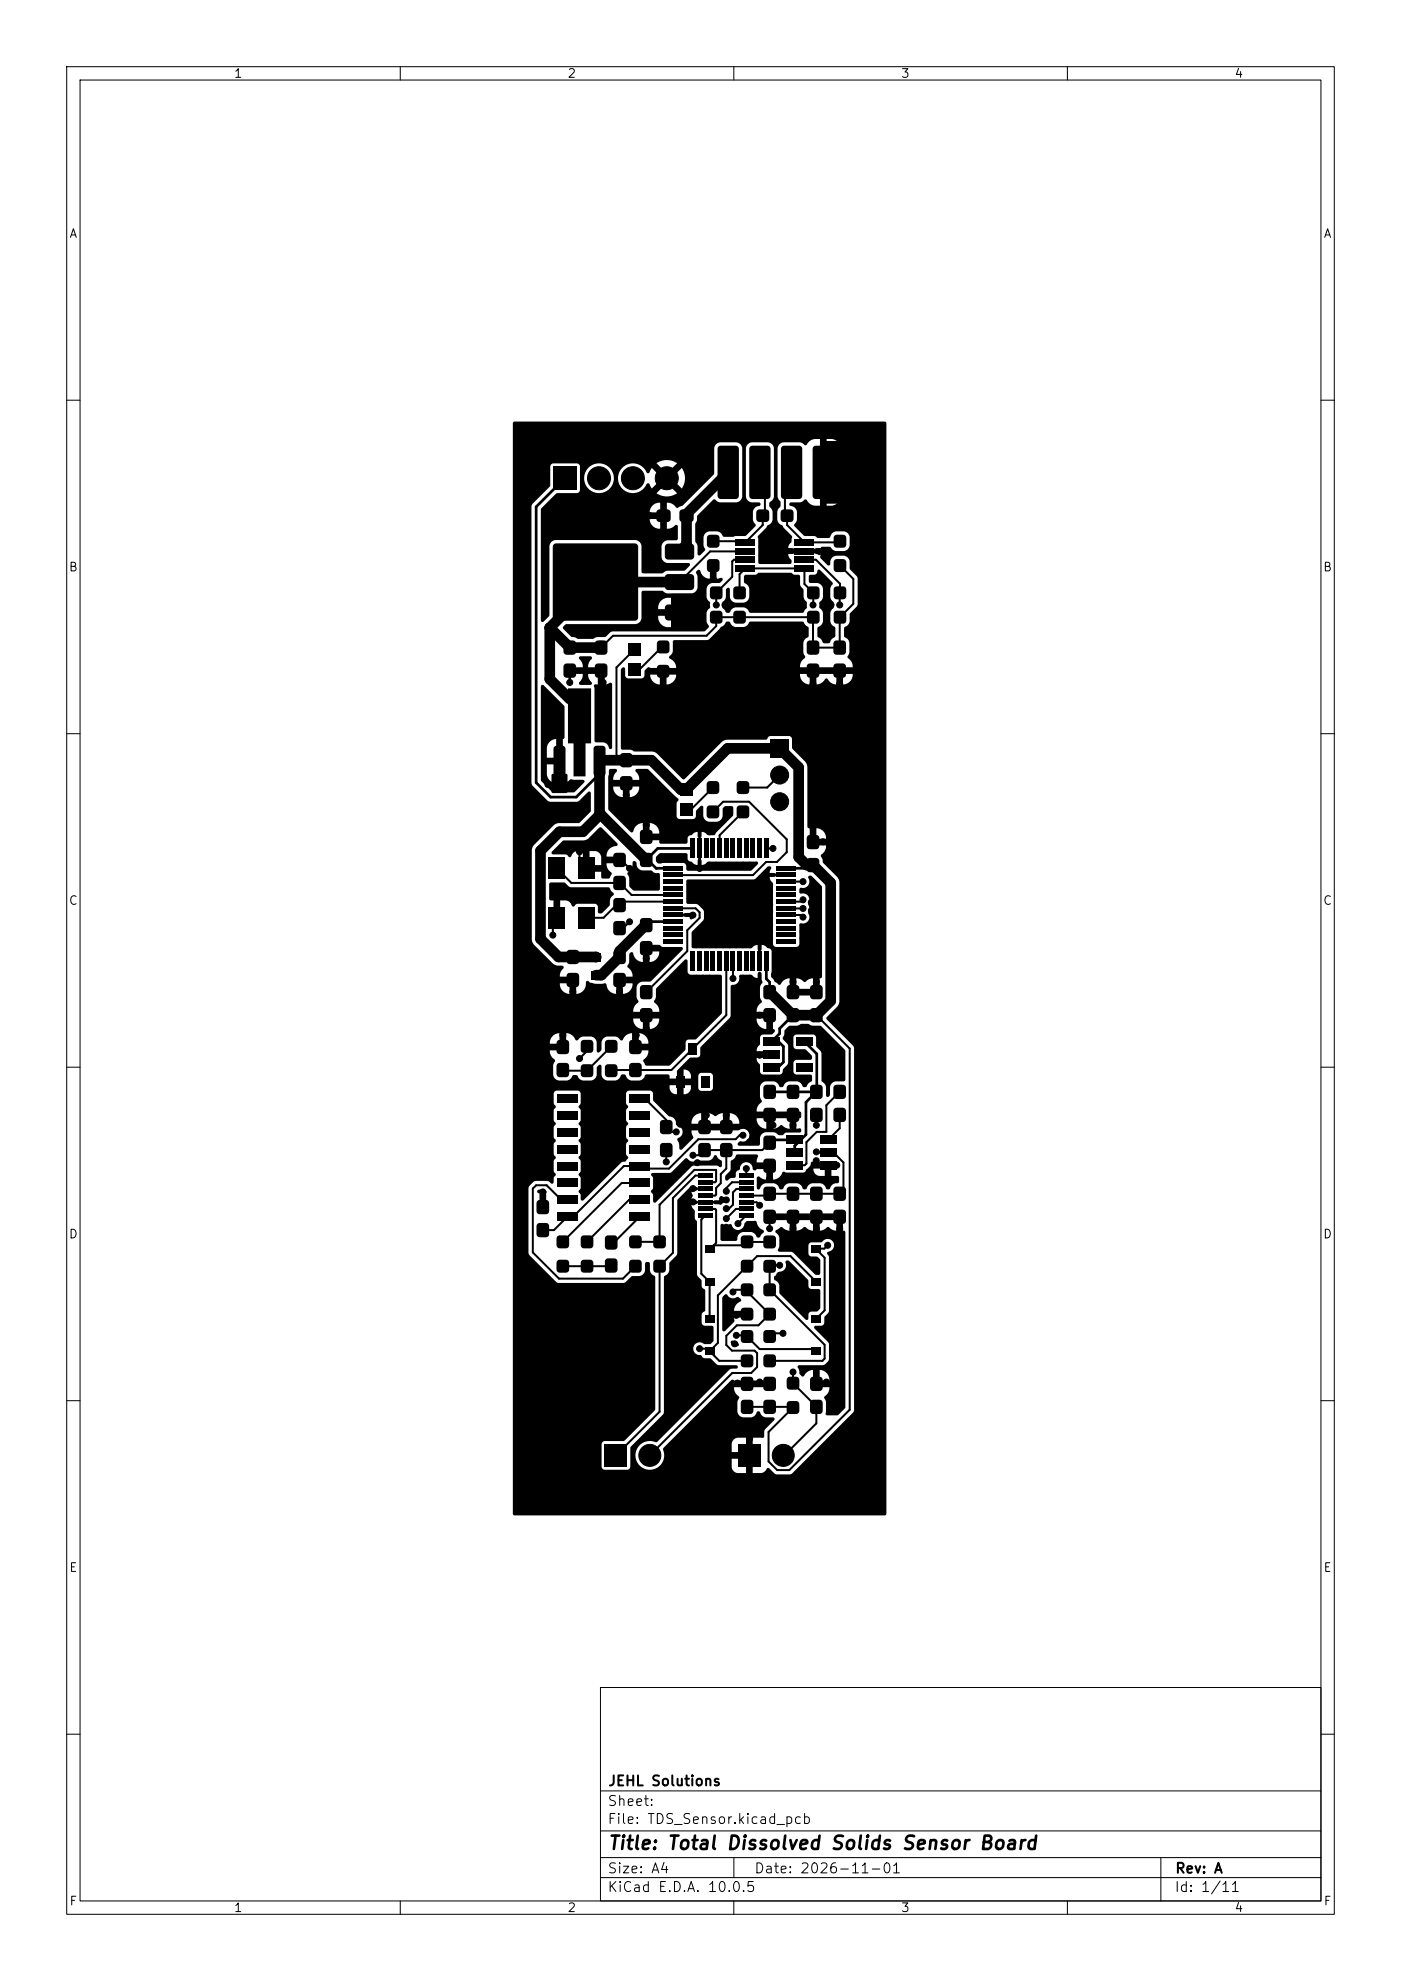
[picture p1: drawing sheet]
<svg xmlns="http://www.w3.org/2000/svg" width="210mm" height="297mm" viewBox="0 0 210 297" stroke-linecap="round" stroke-linejoin="round" font-family="sans-serif">
<defs><g id="words">
<text font-size="2" x="91" y="277.8">Title: Total Dissolved Solids Sensor Board</text>
<g font-size="1.5">
<text x="91.1" y="268.1">JEHL Solutions</text>
<text x="91" y="273.8">File: TDS_Sensor.kicad_pcb</text>
<text x="91" y="271.1">Sheet:</text>
<text x="91" y="281.2">Size: A4</text>
<text x="113" y="281.2">Date: 2026-11-01</text>
<text x="176.1" y="281.2">Rev: A</text>
<text x="91" y="284">KiCad E.D.A. 10.0.5</text>
<text x="176" y="284">Id: 1/11</text>
</g>
<g font-size="1.3">
<text x="35" y="12">1</text>
<text x="85" y="12">2</text>
<text x="135" y="12">3</text>
<text x="185" y="12">4</text>
<text x="10.3" y="36">A</text>
<text x="198.3" y="36">A</text>
<text x="10.2" y="86">B</text>
<text x="198.2" y="86">B</text>
<text x="10.2" y="136">C</text>
<text x="198.2" y="136">C</text>
<text x="10.2" y="186">D</text>
<text x="198.2" y="186">D</text>
<text x="10.3" y="236">E</text>
<text x="198.3" y="236">E</text>
<text x="10.3" y="286">F</text>
<text x="35" y="287">1</text>
<text x="85" y="287">2</text>
<text x="135" y="287">3</text>
<text x="185" y="287">4</text>
<text x="198.3" y="286">F</text>
</g>
</g></defs>
<g fill="none" stroke="#000" stroke-width=".15">
<path d="M10 10h190v277h-190zM12 12h186v273h-186zM60 10v2M110 10v2M160 10v2M10 60h2M198 60h2M10 110h2M198 110h2M10 160h2M198 160h2M10 210h2"/>
<path d="M198 210h2M90 253h108v32h-108zM10 260h2M90 278.5h108M90 274.5h108M90 268.5h108M110 278.5v3M174 278.5v6.5M198 260h2M60 285v2M90 281.5h108M110 285v2"/>
<path d="M160 285v2"/>
</g>
<g fill="#000" stroke="#000" stroke-width=".15">
<path d="M100.7 89.1h4.5v5.4h-4.5z"/>
<circle cx="87.9" cy="78.7" r=".45"/>
<circle cx="87.9" cy="65.2" r=".45"/>
<circle cx="89.8" cy="71.7" r="1.73"/>
<circle cx="94.9" cy="71.7" r="1.73"/>
<circle cx="97.4" cy="77.3" r=".45"/>
<circle cx="99.9" cy="71.7" r="1.73"/>
<circle cx="126.7" cy="74.5" r=".45"/>
<circle cx="126.7" cy="67.5" r=".45"/>
<circle cx="126.7" cy="72.2" r=".45"/>
<circle cx="126.7" cy="69.8" r=".45"/>
<circle cx="101.4" cy="93.8" r=".45"/>
<circle cx="101.4" cy="89.8" r=".45"/>
<circle cx="102.9" cy="93.8" r=".45"/>
<circle cx="102.9" cy="89.8" r=".45"/>
<circle cx="104.4" cy="93.8" r=".45"/>
<circle cx="104.4" cy="89.8" r=".45"/>
<circle cx="106.9" cy="86.8" r=".45"/>
<circle cx="107.4" cy="90.7" r=".45"/>
<circle cx="108.7" cy="90.7" r=".45"/>
<circle cx="120.4" cy="90.7" r=".45"/>
<circle cx="121.9" cy="90.7" r=".45"/>
<circle cx="122.9" cy="82.7" r=".45"/>
<circle cx="124.6" cy="90.7" r=".45"/>
<circle cx="125.9" cy="90.7" r=".45"/>
<circle cx="82.1" cy="117.6" r=".45"/>
<circle cx="83.9" cy="117.5" r=".45"/>
<circle cx="85.4" cy="118.2" r=".45"/>
<circle cx="85.4" cy="102.3" r=".45"/>
<circle cx="90.4" cy="102.3" r=".45"/>
<circle cx="93.9" cy="119.2" r=".45"/>
<circle cx="108.4" cy="106.2" r=".45"/>
<circle cx="116.9" cy="116.2" r="1.35"/>
<circle cx="121.9" cy="102.5" r=".45"/>
<circle cx="124.9" cy="115.2" r=".45"/>
<circle cx="125.9" cy="102.5" r=".45"/>
<circle cx="86.9" cy="127.7" r=".45"/>
<circle cx="94.4" cy="138.2" r=".45"/>
<circle cx="94.4" cy="130.2" r=".45"/>
<circle cx="96.9" cy="123.7" r=".45"/>
<circle cx="103.9" cy="137.2" r=".45"/>
<circle cx="104.9" cy="130.2" r=".45"/>
<circle cx="108.9" cy="135.7" r=".45"/>
<circle cx="114.9" cy="131.2" r=".45"/>
<circle cx="115.9" cy="127.2" r=".45"/>
<circle cx="116.9" cy="120.2" r="1.35"/>
<circle cx="120.4" cy="137.5" r=".45"/>
<circle cx="120.4" cy="134.9" r=".45"/>
<circle cx="120.4" cy="132.2" r=".45"/>
<circle cx="120.4" cy="136.2" r=".45"/>
<circle cx="121.6" cy="135.3" r=".45"/>
<circle cx="121.6" cy="136.5" r=".45"/>
<circle cx="123.4" cy="126.2" r=".45"/>
<circle cx="82.9" cy="140.2" r=".45"/>
<circle cx="84.4" cy="155.2" r=".45"/>
<circle cx="85.9" cy="148.7" r=".45"/>
<circle cx="86.9" cy="158.7" r=".45"/>
<circle cx="92.9" cy="148.7" r=".45"/>
<circle cx="95.4" cy="155.2" r=".45"/>
<circle cx="96.9" cy="154.2" r=".45"/>
<circle cx="96.9" cy="143.7" r=".45"/>
<circle cx="103.9" cy="150.2" r=".45"/>
<circle cx="109.9" cy="146.7" r=".45"/>
<circle cx="113.9" cy="158.2" r=".45"/>
<circle cx="113.9" cy="152.2" r=".45"/>
<circle cx="113.9" cy="141.2" r=".45"/>
<circle cx="118.9" cy="147.2" r=".45"/>
<circle cx="122.4" cy="147.2" r=".45"/>
<circle cx="81.4" cy="178.7" r=".45"/>
<circle cx="88.9" cy="169.2" r=".45"/>
<circle cx="99.9" cy="174.2" r=".45"/>
<circle cx="101.4" cy="169.7" r=".45"/>
<circle cx="101.9" cy="165.2" r=".45"/>
<circle cx="102" cy="168.5" r=".45"/>
<circle cx="103.9" cy="178.2" r=".45"/>
<circle cx="103.9" cy="173.2" r=".45"/>
<circle cx="104.5" cy="174.3" r=".45"/>
<circle cx="105.9" cy="167.2" r=".45"/>
<circle cx="108.9" cy="178.6" r=".45"/>
<circle cx="108.9" cy="167.2" r=".45"/>
<circle cx="108.9" cy="179.9" r=".45"/>
<circle cx="111.4" cy="170.2" r=".45"/>
<circle cx="111.9" cy="175.2" r=".45"/>
<circle cx="112.4" cy="171.2" r=".45"/>
<circle cx="115.4" cy="176.7" r=".45"/>
<circle cx="115.9" cy="168.7" r=".45"/>
<circle cx="118.9" cy="168.7" r=".45"/>
<circle cx="122.3" cy="174" r=".45"/>
<circle cx="122.4" cy="172.7" r=".45"/>
<circle cx="122.4" cy="168.7" r=".45"/>
<circle cx="125.4" cy="174.7" r=".45"/>
<circle cx="103.9" cy="180.2" r=".45"/>
<circle cx="108.9" cy="182.7" r=".45"/>
<circle cx="108.9" cy="184" r=".45"/>
<circle cx="108.9" cy="181.2" r=".45"/>
<circle cx="109.9" cy="193.7" r=".45"/>
<circle cx="110.4" cy="197.2" r=".45"/>
<circle cx="110.6" cy="183.5" r=".45"/>
<circle cx="113.9" cy="180.7" r=".45"/>
<circle cx="115.4" cy="184.2" r=".45"/>
<circle cx="116.9" cy="191.2" r=".45"/>
<circle cx="116.9" cy="189.7" r=".45"/>
<circle cx="117.4" cy="199.9" r=".45"/>
<circle cx="118.9" cy="184.2" r=".45"/>
<circle cx="122.4" cy="184.2" r=".45"/>
<circle cx="124.1" cy="186.7" r=".45"/>
<circle cx="125.9" cy="184.2" r=".45"/>
<circle cx="125.9" cy="196.2" r=".45"/>
<circle cx="88.9" cy="201.7" r=".45"/>
<circle cx="97.4" cy="218.2" r="1.65"/>
<circle cx="104.9" cy="202.2" r=".45"/>
<circle cx="110.1" cy="201.5" r=".45"/>
<circle cx="110.4" cy="200.2" r=".45"/>
<circle cx="110.5" cy="207.4" r=".45"/>
<circle cx="112.4" cy="215.7" r=".45"/>
<circle cx="113.9" cy="207.2" r=".45"/>
<circle cx="117.4" cy="218.2" r="1.65"/>
<circle cx="118.9" cy="205.7" r=".45"/>
<circle cx="123.9" cy="207.2" r=".45"/>
<circle cx="91.9" cy="223.7" r=".45"/>
<circle cx="115.9" cy="224.2" r=".45"/>
</g>
<path d="M123.7 66.3h4v9h-4zM82.9 116.2h2v2.5h-2z" fill="#000" stroke="#000" stroke-width=".4"/>
<g fill="#000">
<path d="M83 70h3.4v3.4h-3.4zM98.5 76.5l.4-.1h1.2a.48 .48 0 0 1 .4 .4v1a.48 .48 0 0 1-.4 .5h-1.2a.48 .48 0 0 1-.5-.5v-1zM102 76.5l.3-.1h1.2a.48 .48 0 0 1 .5 .4v1a.48 .48 0 0 1-.5 .5h-1.2a.48 .48 0 0 1-.5-.5v-1zM107.7 67l.3-.2h2.3a.48 .48 0 0 1 .5 .5v7a.48 .48 0 0 1-.5 .5h-2.3a.48 .48 0 0 1-.4-.5v-7zM112.4 67l.4-.2h2.2a.48 .48 0 0 1 .5 .5v7a.48 .48 0 0 1-.5 .5h-2.2a.48 .48 0 0 1-.5-.5v-7zM113.5 76.5l.3-.1h1a.48 .48 0 0 1 .5 .4v1a.48 .48 0 0 1-.5 .5h-1a.48 .48 0 0 1-.4-.5v-1zM117.2 67l.3-.2h2.3a.48 .48 0 0 1 .5 .5v7a.48 .48 0 0 1-.5 .5h-2.3a.48 .48 0 0 1-.4-.5v-7zM117.1 76.5l.4-.1h1a.48 .48 0 0 1 .5 .4v1a.48 .48 0 0 1-.5 .5h-1a.48 .48 0 0 1-.5-.5v-1zM121.9 67l.4-.2h2.2a.48 .48 0 0 1 .5 .5v7a.48 .48 0 0 1-.5 .5h-2.2a.48 .48 0 0 1-.5-.5v-7zM76.9 63.3l.2-.1h55.5l.3 .2-.1 163.7-.2 .1h-55.6l-.1-.2v-48.9h2.3l.1 9.9 4.1 4.2 .3 .2h9.8l.3-.2 .9-.9h1.1a.96 .96 0 0 0 .9-.9v-1.1l.2-.1h.4l.1 .2v1l.1 .4 .7 .7v19.8l-4.6 4.7h-3a.48 .48 0 0 0-.4 .5v3.4l.1 .3 .3 .2h3.4a.48 .48 0 0 0 .5-.5v-3l4.9-4.8 .1-.4 .1-20.4a1.13 1.13 0 0 0 .7-.9l.1-1.1 1-1.1 .1-.3 .1-8 1.8-1.9h.9a.3 .3 0 0 1 .3 .3 .3 .3 0 0 1-.3 .3h-.7l.3 .6-.3 .8h.8a.29 .29 0 0 1 .2 .3 .29 .29 0 0 1-.3 .3h-.7l.2 .4a.79 .79 0 0 1 .3 .9l.1 .8 .3 .5v7.8l.1 .4 .6 .6v1l.5 .5v2.9l-.5 .5v1.4l.3 .4 1.2 .1 .3 .2-.1 2.1-.4 .4h-.9a1 1 0 0 0-1.6 .4 1 1 0 0 0 1.1 1.3l.4 .4 1 .1 1.1 .9 2.8 .1 .2 .1v.2l-.2 .2h-.7l-.3 .1-11 10.9a2.17 2.17 0 0 0-3.1 1.4 2.17 2.17 0 0 0 2 2.7 2.17 2.17 0 0 0 2.2-2.6l-.1-.5v-.1l10.2-10.2 5.5 .1 .3 .2-.1 .7-.2 .1h-5.1v.2a1.63 1.63 0 0 0 .8 1.2l-.3 .7v1.5a.96 .96 0 0 0 .9 .9h1.3a1.17 1.17 0 0 0 .8-.9h.2l.2 .1a.97 .97 0 0 0 .9 .8h1.1h.1l.1 .3-1.4 1.5-.1 .3v.7l-.2 .3h-1.6v1.6l-.3-.1-.7 .1v-1.6h-1.3a1 1 0 0 0-.8 .9v1.2h1.6l-.1 .4 .1 .6h-1.6v1.2l.1 .4a.98 .98 0 0 0 .8 .6h1.2v-1.7l.4 .1 .6-.1v1.7l1.4-.1 .5-.2 .2-.3a.27 .27 0 0 1 .1-.2 .27 .27 0 0 1 .3 0l.8 .8 .3 .2h2l.3-.2 9.2-9.1 .1-.4v-54.3l-.1-.3-4-4.1v-.2l1.6-1.6 .3-.7v-18l-.3-.7-2.1-2.1-.1-.5-.2-.5a.29 .29 0 0 1 .2-.4 1.46 1.46 0 0 0 .5-1.2l-1.8-.1-.1-.4-.4-.1-.1-.2v-.2h2.4a1.46 1.46 0 0 0-1.4-1.6v1.6h-1v-1.6l-.4-.3v-9l-.3-.7-1.9-1.9-.1-1.6-.3-.3-2.9-.1-.3 .2-.2 .3-.2 .1h-6.1l-.5 .3-5.7 5.7-.2-.1-4-4-.5-.1h-2.7l-.5-.3h-1.4l-.1-.2v-11.8l.2-.3a.25 .25 0 0 1 .3 0 .25 .25 0 0 1 .1 .2v1.1l.3 .3h2.2a.48 .48 0 0 0 .4-.5h.9v.2a1.46 1.46 0 0 0 1.4 1.2h1.1a1.46 1.46 0 0 0 1.4-1.4h18.5v.2a1.46 1.46 0 0 0 1.5 1.2h1a1.66 1.66 0 0 0 1.4-.9l.2 .1 .2 .3a1.43 1.43 0 0 0 1.2 .5h1a1.46 1.46 0 0 0 1.4-1.6h-1.4v1.6h-1v-1.6h-3v1.6h-1v-1.6h-1.5v.2h-18.5v-.1h-1.5v1.5h-1v-1.5l-2.3 .1v-.7l.6-.5 .3 .1h3.9a1.54 1.54 0 0 0-1.1-1.4v-.3l.4-.4 .1-.3v-1.4l.1-.3 5.3-.1 1.8-1.8a1.52 1.52 0 0 0 .8-.9h.6a1.14 1.14 0 0 0 .9 .8h1.1l.4-.1 .7-.7h7.8l.9 .9v1.2l-.1 .3a.93 .93 0 0 0-.7 .8v1.5l.3 .6-.1 .2a1.43 1.43 0 0 0-.7 1.3h7.9v-.4a1.69 1.69 0 0 0-.7-1l.2-.7v-1.5l-.3-.6-.5-.4 .1-1.3a1.14 1.14 0 0 0 .8-1v-1.1l1-1.1 .2-.3v-3.9l-.2-.3-1-1.1v-1.1a.96 .96 0 0 0-.9-.9h-1.3a1.15 1.15 0 0 0-.8 1.4l-.1 .1-.3-.1-1-1v-.6l-.9-.1h-3l-.9 .1 .1 .5 .4 .5-.1 .4-.2 .1-4.6-.1-.1-.2v-3.5l-.1-.3 1.5-1.8a.95 .95 0 0 0 .7-.8v-1.2h.7v1.2l.1 .4 .7 .5 .2 .3 1.2 1.2v.3a1.08 1.08 0 0 1-.4 1.1l-.1 .5 .9 .1h3l.9-.1 .3-.2h1l.9 .6h1.3a.96 .96 0 0 0 .9-.9l-.1-1.3a1.01 1.01 0 0 0-.8-.7h-1.3a1.12 1.12 0 0 0-.8 .9l-.2 .1h-1.6l-.5-.3-1.6-.1-1.5-1.5 .4-.8v-1.4a1.07 1.07 0 0 0-1-.8l-.1-.2 .2-.3h1.5l.5-.3a.27 .27 0 0 1 .4 0 1.7 1.7 0 0 0 2 .8h1.7a1.46 1.46 0 0 0 1.4-1.4v-3.1h-2.1v4.5h-1v-5.5h3.1v-3.1a1.61 1.61 0 0 0-2.1-1.4v4.5h-1v-4.5h-.7a1.68 1.68 0 0 0-1.4 .9h-.2l-.6-.4h-2.7a.97 .97 0 0 0-.7 .9v7.2l.1 .4 .3 .4v.7l-.4 .5-.1 .3h-.7l-.1-.3-.4-.5v-.4l.2-.3a.96 .96 0 0 0 .5-.8v-7.3a.98 .98 0 0 0-.9-.8h-2.4a.97 .97 0 0 0-.9 .9v7.3a.98 .98 0 0 0 .9 .8l1.2 .1a.3 .3 0 0 1 .1 .3 .3 .3 0 0 1-.4 .2 .97 .97 0 0 0-.7 .8v1.3l.4 .8-1.5 1.5-1.5 .1-.4 .1h-1.5a1.13 1.13 0 0 0-.9-.8h-1.3a.97 .97 0 0 0-.7 .8v1.4l.2 .6-.7 .7-.3 .1-.1-.2-.1-1.3-.3-.7v-2.5l.3-.6v-.6l2.4-2.5a.27 .27 0 0 1 .4 .1l.6 .3h2.5a.97 .97 0 0 0 .9-.9l-.1-7.3a.98 .98 0 0 0-.8-.8h-2.5l-.6 .3-.2 .6-.1 3.9-4.7 4.7-.6 .3a.29 .29 0 0 1-.5-.2 1.46 1.46 0 0 0-1.2-.5v3.9h.2a1.69 1.69 0 0 0 1.1-.6h.1l.2 .2v2l-.2 .1h-1.5a1 1 0 0 0-.7 .9v1.7a.99 .99 0 0 0 .9 .8h3.1l.2 .2v.1l-.8 .9h-2.7l-.7 .4h-2.8l-.2-.3-.1-3.9-.2-.5-.3-.2-.3-.1h-12a.99 .99 0 0 0-.9 .9v10.3l-.9 1a.25 .25 0 0 1-.3 0 .25 .25 0 0 1-.1-.2v-15.1h16.3a1.46 1.46 0 0 0 1.6 1.4v-1.5l-17.9 .1v-1.2l17.9 .1v-1.4h-.2a1.46 1.46 0 0 0-1.4 1.3h-16.3v-.5l2.4-2.3h3a.48 .48 0 0 0 .4-.4v-2h.7a2.23 2.23 0 0 0 2.2 2.4 2.23 2.23 0 0 0 2.2-2.4h.6v.4a2.26 2.26 0 0 0 2 2 2.26 2.26 0 0 0 2.4-1.4h.3l.4 .7 1.2-1.1 .3 .5 .4 .2-1.2 1.1a2.69 2.69 0 0 0 3.1 0l-1.2-1.1 .4-.2 .3-.5 1.2 1.1 .1-.1a2.71 2.71 0 0 0-.1-2.9l-1.2 1.1-.3-.5-.4-.2 1.2-1.1-.1-.1a2.71 2.71 0 0 0-3 .1l1.2 1.1-.6 .4-.1 .3-1.2-1.1-.3 .6a.25 .25 0 0 1-.2 .2 .25 .25 0 0 1-.3-.2 2.23 2.23 0 0 0-2.4-1.3 2.23 2.23 0 0 0-1.9 2h-.6v-.1a2.23 2.23 0 0 0-2.3-1.9 2.23 2.23 0 0 0-2.1 2h-.7v-1.6l-.3-.4h-3.7a.48 .48 0 0 0-.4 .4l-.1 3-2.6 2.7-.1 .3v41.5l.1 .4 2.3 2.3 .3 .1h4.1l.3-.1 1.3-1.4h.3l.2 .2-.1 2.8-1.6 1.6-3.2 .1-.4 .1-3.3 3.2-.2 .5-.1 13.7 .3 .7 2.9 2.9a1.94 1.94 0 0 0 1.5 .3l.1 .3-.1 .1a1.43 1.43 0 0 0-.5 1.2h1.7l.2 .2 .1 .3 .4 .1 .1 .2v1.8a1.57 1.57 0 0 0 1.5-1.8l.2-.1 .4 .2 .3 .1a2.68 2.68 0 0 0 1.7 .1h.3a1.6 1.6 0 0 0 1.6 1.5h1a1.46 1.46 0 0 0 1.4-1.6h-1.4v1.6h-1v-2l.5-.1 .1-.5h1.8v-.4a1.69 1.69 0 0 0-.7-1l.2-.7v-1.2l.2-.3a.26 .26 0 0 1 .3 0 .26 .26 0 0 1 .1 .3 1.46 1.46 0 0 0 1.5 1.1h1a1.46 1.46 0 0 0 1.4-1.5h-1.4v1.5h-1v-1.8l.1-.2h.4l.1-.5h1.8l.6 .3h2.7l.3 .2-4.8 4.9-1.3 .1a.96 .96 0 0 0-.9 .9v1.5l.3 .5-.7 .9-.1 .7h3.9v-.4a1.69 1.69 0 0 0-.7-1l.2-.7 .1-1.4 4.2-4.3a.25 .25 0 0 1 .3-.1 .25 .25 0 0 1 .2 .3v1.6l.3 .4h4h.6l.2 .2v5.7l-3.8 3.8h-1.2l-.3 .2-.1 .3-.1 1.1-2.3 2.3-3.5 .1-.2-.2-.1-.3a.31 .31 0 0 1-.2-.3 .31 .31 0 0 1 .2-.3 1.46 1.46 0 0 0 .6-1.2l-1.8-.1-.2-.4-.3-.1-.2-.2v-.2h2.5a1.46 1.46 0 0 0-1.5-1.6v1.6h-1v-1.6a1.61 1.61 0 0 0-1.4 1l-.3 .1a1.19 1.19 0 0 0-.8-.6h-1.3a.97 .97 0 0 0-.7 .9v1l-.2 .3a.27 .27 0 0 1-.4 .2 .27 .27 0 0 1-.2-.3v-1.3a1.01 1.01 0 0 0-.8-.8h-1.3l-.5 .3-.3 .3-.2-.1a1.54 1.54 0 0 0-1.4-1l-.1 2-.4 .1-.2 .5h-1.8v.4a1.69 1.69 0 0 0 .8 1l-.3 .7v1.5a.96 .96 0 0 0 .9 .9h1.3l.4-.3 .4-.5h.6a1.13 1.13 0 0 0 .9 .8h1.2a.96 .96 0 0 0 .8-.9v-1l.4-.4a.25 .25 0 0 1 .3 0 .25 .25 0 0 1 .1 .2v1.3l.2 .5 .5 .3h1.3a1.13 1.13 0 0 0 .9-.9h.6a1.16 1.16 0 0 0 1 .9h1.2a1.17 1.17 0 0 0 .9-.9h3.3l.2 .1 .1 .5h3.2v-.4h1.1v1.8l.1 .3 .3 .2 1.5-.1 .3-.4-.1-1.9-.4-.4h-1.3a.48 .48 0 0 0-.4 .5h-1.1a.99 .99 0 0 0-1.1-.9v1.3h-1v-1.3l1.9-1.8h1.1l.3-.2 .2-.3v-1.1l4.1-4.1h4.3v.2a1.46 1.46 0 0 0 1.5 1.2v-1.6h-1.5v.2h-4.3a.82 .82 0 0 0 .4-.8v-4.2l.3-.2a1 1 0 0 0 1-1.4l.2-.2h1.2a.79 .79 0 0 1 .9 .4l.5 .1v-.7a.29 .29 0 0 1 .5-.1l.1 1a.54 .54 0 0 1-.2 .9l-.1 .4v1.3l.3 .7-.7 .9-.1 .7h1.7l.2 .1 .1 .4h.4l.1 .2v1.9h.2l.1 .2-.1 .2-.4 .4h-1.3a.48 .48 0 0 0-.5 .5v.9l-.4 .5-.1 .6h2l.2 .2v.6l-.1 .2h-2.1l.1 .6 .4 .4 .1 1.2 .4 .3h2.5a.65 .65 0 0 0 .5-.8l.3-.3a.89 .89 0 0 0 .4-.9v-2.3l-.1-.3-.7-.8 .3-.6v-.7l.7-.6h1.3l.5-.3h1l.6 .3h1.4l3.6 3.7v4.5l-.3 .1h-1.1a.96 .96 0 0 0-.9 .9v1.1l-.2 .3a.25 .25 0 0 1-.2 .1 .25 .25 0 0 1-.2-.3v-1.3l-.3-.5-.4-.4v-4.1l-.1-.3-.7-.7v-1.5l-.4-.3h-2.5a.48 .48 0 0 0-.5 .5v1.2l.2 .4 .3 .1h1.4l.9 1v.4l-.1 .2h-2.2l-.3 .1-.2 .4v1.2l.2 .4 .3 .1h2.1l.2 .1v.9l-.7 .5a.41 .41 0 0 1-.4 .4 .41 .41 0 0 1-.4-.4l-.3-.3-.3-.2h-1.4a1.14 1.14 0 0 0-.8 .8l-.5 .1a1.15 1.15 0 0 0-1-.9h-1.2a.97 .97 0 0 0-.8 .9v1.5l.3 .6-.7 .8-.1 .8h6.6l.1 .2v.6l-.2 .2h-.5v1.5h.4a.32 .32 0 0 1 .3 .2 .32 .32 0 0 1-.2 .4h-2l-.5 .4h-.6l-.7-.4h-1.4a.97 .97 0 0 0-.8 .8v.9l-.1 .3-3.1-.1a.42 .42 0 0 1 0-.5 .42 .42 0 0 1 .5 0 .98 .98 0 0 0 1.1-1.3 .98 .98 0 0 0-1.6-.4h-7l.2 1.2-1.7 1.6-.2 .1-.2-.3a1.91 1.91 0 0 0-.3-1.3l.2-.2a1 1 0 0 0 .6-1.1 1 1 0 0 0-.9-.8l-.1-.4h2.4v.2h7.1l-.1-.7h2.7a1.45 1.45 0 0 0 1.5 1.4h1.2l1-.5h.2a1.38 1.38 0 0 0 1.1 .5v-1.5h-2.5v1.5h-1v-1.5h-1.5v.1h-2.7a1.43 1.43 0 0 0-1.3-.9v1.6h-1v-1.6l-.6 .1-.5 .3-.6-.3-.6-.1v1.6h-1v-1.6a1.45 1.45 0 0 0-1.4 1.4h-2.4v-.1a1.21 1.21 0 0 0-1.1-.9l-2.2-2.2-.1-1.3-.3-.3h-3.3l-.3 .1-.2 .4v1.4l.4 .6-.4 .5v1.4l.2 .3a.27 .27 0 0 1 .2 .3 .27 .27 0 0 1-.2 .2l-.2 .3v1.4l.4 .6-.4 .6v1.4l.3 .3a.66 .66 0 0 1-.3 .8l-.7 .2-5.6 5.6a.25 .25 0 0 1-.3 .1 .25 .25 0 0 1-.2-.2v-.6l-.1-.3a.27 .27 0 0 1-.2-.3 .27 .27 0 0 1 .2-.2l.1-.3v-1.4l-.1-.4a.27 .27 0 0 1-.2-.2 .27 .27 0 0 1 .2-.3l.1-.3v-1.4l-.1-.3a.27 .27 0 0 1-.2-.2 .27 .27 0 0 1 .2-.3l.1-.3v-1.4l-.1-.3a.27 .27 0 0 1-.2-.3 .27 .27 0 0 1 .2-.2l.1-.4v-1.4l-.1-.3a.27 .27 0 0 1-.2-.2 .27 .27 0 0 1 .2-.3l.1-.3v-1.4l-.1-.3a.27 .27 0 0 1-.2-.3 .27 .27 0 0 1 .2-.2l.1-.3v-1.4l-.1-.4-.3-.1h-3.3l-.3 .5v1.4l.1 .3a.27 .27 0 0 1 .2 .2 .27 .27 0 0 1-.2 .3l-.1 .3v1.4l.3 .6-.3 .5v1.4l.1 .4a.27 .27 0 0 1 .2 .2 .27 .27 0 0 1-.2 .3l-.1 .3v1.4l.1 .3a.27 .27 0 0 1 .2 .3 .27 .27 0 0 1-.2 .2l-.1 .3v1.6a.5 .5 0 0 1 .2 .6l-.2 .2v.7a.25 .25 0 0 1-.2 .3 .25 .25 0 0 1-.2-.1l-.6-.4h-1.7l-.3 .2-.7 .6-.1 .3h-2.3v-15h23.5l.1 .4 .4 .4 .4 .2h1.2a1.05 1.05 0 0 0 1.1-1.4h-1.1v1.4h-1v-1.4h-1.1v.4h-23.5v-6.8h5.5v.2h1.5v-1.6a1.45 1.45 0 0 0-1.5 1.4h-5.5v-3.4h18v.2a1.46 1.46 0 0 0 1.5 1.2h1a1.46 1.46 0 0 0 1.4-1.6h-1.4v1.6h-1v-1.6h-1.5v.2h-18v-5.3h7v.2a1.46 1.46 0 0 0 1.5 1.2v-1.6h-1.5v.2h-7zM84.6 99.6l.3-.1h1a.48 .48 0 0 1 .5 .4v1.2a.47 .47 0 0 1-.5 .5h-1a.47 .47 0 0 1-.4-.5v-1.2zM84.6 96.2l.3-.2h1a.48 .48 0 0 1 .5 .5v1.2a.48 .48 0 0 1-.5 .5h-1a.47 .47 0 0 1-.4-.5v-1.2z"/>
<path d="M86.9 98.4h1.6a.25 .25 0 0 1 .2 .1 .25 .25 0 0 1 0 .3 1.43 1.43 0 0 0-.5 1.2l1.8 .1 .1 .4 .5 .2v1.9l.8-.2a.25 .25 0 0 1 .4 .2v9.5a.28 .28 0 0 1-.4 .2 .28 .28 0 0 1-.2-.4l-.2-.3-.5-.3h-1.1l-.3-.1v-8.2a.25 .25 0 0 1 0-.3 .25 .25 0 0 1 .2-.1h.3v-1.6h-1.4v.2a1.69 1.69 0 0 0 .5 1.2v.1l-.2 .2h-1.5a.25 .25 0 0 1-.2-.2 .25 .25 0 0 1 0-.2 1.43 1.43 0 0 0 .6-1.3h-1.7l-.3-.2v-.5l.2-.2 1.8-.1v-.2a1.69 1.69 0 0 0-.6-1.1zM89.3 99.6l.3-.1h1a.48 .48 0 0 1 .5 .4v1.2a.47 .47 0 0 1-.5 .5h-1a.47 .47 0 0 1-.4-.5v-1.2zM89.3 96.2l.3-.2h1a.48 .48 0 0 1 .5 .5v1.2a.48 .48 0 0 1-.5 .5h-1a.48 .48 0 0 1-.4-.5v-1.2zM83 81.6l.4-.1h11.8a.5 .5 0 0 1 .5 .5v10.6a.5 .5 0 0 1-.5 .5h-11.8a.5 .5 0 0 1-.5-.5v-10.6zM94.2 96.4h1.9v1.8h-1.9zM98.6 99.8l.3-.1h1a.48 .48 0 0 1 .5 .4v1a.47 .47 0 0 1-.5 .5h-1a.47 .47 0 0 1-.4-.5v-1zM98.6 96.2l.3-.2h1a.48 .48 0 0 1 .5 .5v1a.47 .47 0 0 1-.5 .5h-1a.47 .47 0 0 1-.4-.5v-1zM99.8 81.7l.4-.2h3.4a.5 .5 0 0 1 .5 .5v1.4a.5 .5 0 0 1-.5 .5h-3.4a.5 .5 0 0 1-.5-.5v-1.4zM99.8 86.2l.4-.1h3.4a.5 .5 0 0 1 .5 .5v1.4a.5 .5 0 0 1-.5 .5h-3.4a.5 .5 0 0 1-.5-.5v-1.4zM99.8 90.8l.4-.2h3.4a.5 .5 0 0 1 .5 .5v1.4a.5 .5 0 0 1-.5 .5h-3.4a.5 .5 0 0 1-.5-.5v-1.4zM106.1 80.3l.3-.1h1a.48 .48 0 0 1 .5 .4v1a.48 .48 0 0 1-.5 .5h-1a.48 .48 0 0 1-.4-.5v-1zM106.1 84l.3-.2h1a.48 .48 0 0 1 .5 .5v1a.48 .48 0 0 1-.5 .5h-1a.48 .48 0 0 1-.4-.5v-1z"/>
<path d="M84.4 93.9l.5-.3h10.4a.98 .98 0 0 0 .9-1h2.5a1.48 1.48 0 0 0 1.4 1.4h2.3a2.63 2.63 0 0 0 2.1-.3 1.52 1.52 0 0 0 .6-1.4h-2.7v1.7h-1v-1.7h-2.7v.3h-2.5v-1.6h2.5v.3h6.4a1.5 1.5 0 0 0-1.4-1.7h-1.3v1.7h-1v-1.7a2.63 2.63 0 0 0-2.2 .3 1.47 1.47 0 0 0-.5 1.1h-2.5v-2.3l.2-.1h2.8l.9 .4h3.6a.99 .99 0 0 0 .9-.9v-1.6a.69 .69 0 0 1 .1-1.1l.3 .2a1.47 1.47 0 0 0 1.4 1.2v-1.8l.3-.2h.5l.2 .1v1.9l.6-.2a.25 .25 0 0 1 .3 .1 .25 .25 0 0 1 0 .3l-.5 .4a1.75 1.75 0 0 0-1.6 .3l-.3 .6v1.2l.1 .4a1.05 1.05 0 0 1 .4 1.3l-.4 .4-.1 .3v1.3l.4 .8-.7 .7h-13.8l-.3 .1-.8 .7h-1.3l-.5 .3h-2.2l-1.1-.4-1.2-1.1zM106.5 91.7l.4-.1h.9a.48 .48 0 0 1 .5 .4v1a.48 .48 0 0 1-.5 .5h-.9a.48 .48 0 0 1-.5-.5v-1zM106.5 88l.4-.1h.9a.48 .48 0 0 1 .5 .5v1a.48 .48 0 0 1-.5 .5h-.9a.48 .48 0 0 1-.5-.5v-1zM110 91.7l.4-.1h.9a.48 .48 0 0 1 .5 .4v1a.48 .48 0 0 1-.5 .5h-.9a.48 .48 0 0 1-.5-.5v-1zM110 88l.4-.1h.9a.48 .48 0 0 1 .5 .5v1a.48 .48 0 0 1-.5 .5h-.9a.48 .48 0 0 1-.5-.5v-1zM110.3 84.8h2.9v.9h-2.9zM110.3 83.5h2.9v.9h-2.9zM110.3 82.2h2.9v.9h-2.9zM110.3 80.9h2.9v.9h-2.9zM109 88.2a.25 .25 0 0 1 .3-.1 .25 .25 0 0 1 .1 .3v1.1a.99 .99 0 0 0 .9 .9l1.3-.1a.96 .96 0 0 0 .7-.8v-1.2a1.09 1.09 0 0 0-.7-.9l-.1-.9 .1-.3h1.6l.6-.3h4.8l.4 .2 .7 .1 .2 .2 .1 1.4 .5 .6v1.1l.1 .4a1.1 1.1 0 0 1 .3 1.3l-.6 .7-7.9-.1a1.13 1.13 0 0 0-1-.7h-1.1a1.1 1.1 0 0 0-.9 .7h-.5l-.2-.2a1.06 1.06 0 0 1-.3-1.4l.1-.1a1.76 1.76 0 0 0 .3-1.6zM121.1 88l.3-.1h1a.48 .48 0 0 1 .5 .5v1a.48 .48 0 0 1-.5 .5h-1a.48 .48 0 0 1-.4-.5v-1zM121.1 91.7l.3-.1h1a.48 .48 0 0 1 .5 .4v1a.48 .48 0 0 1-.5 .5h-1a.48 .48 0 0 1-.4-.5v-1z"/>
<path d="M119.2 80.9h2.8v.9h-2.8zM119.2 82.2h2.8v.9h-2.8zM119.2 83.5h2.8v.9h-2.8zM119.2 84.8h2.8v.9h-2.8zM121.1 99.6l.3-.1h.9a.48 .48 0 0 1 .5 .4v1.2a.47 .47 0 0 1-.5 .5h-.9a.47 .47 0 0 1-.5-.5v-1.2zM121.1 96.2l.3-.2h.9a.48 .48 0 0 1 .5 .5v1.2a.48 .48 0 0 1-.5 .5h-.9a.48 .48 0 0 1-.5-.5v-1.2zM121.3 86.3l.2-.1h.6a.6 .6 0 0 0 .4-.7l.2-.1h.2l1.9 2-.3 .8v1.3l.1 .4a1.1 1.1 0 0 1 .3 1.3l-.4 .6v1.3a1.04 1.04 0 0 0 .7 .9v1.5a1.39 1.39 0 0 0-.9 .9h-.9a1.55 1.55 0 0 0-.8-.9v-1.4a1.14 1.14 0 0 0 .8-1v-1.2l-.2-.3a1.01 1.01 0 0 1-.3-1.4l.3-.3 .1-.3 .1-1.3a.96 .96 0 0 0-.9-.9h-1.2l-.1-.2zM125.1 88l.3-.1h1a.48 .48 0 0 1 .5 .5v1a.48 .48 0 0 1-.5 .5h-1a.48 .48 0 0 1-.4-.5v-1zM125.1 91.7l.3-.1h1a.48 .48 0 0 1 .5 .4v1a.48 .48 0 0 1-.5 .5h-1a.48 .48 0 0 1-.4-.5v-1zM125.1 80.3l.3-.1h1a.48 .48 0 0 1 .5 .4v1a.48 .48 0 0 1-.5 .5h-1a.48 .48 0 0 1-.4-.5v-1zM125.1 84l.3-.2h1a.48 .48 0 0 1 .5 .5v1a.48 .48 0 0 1-.5 .5h-1a.48 .48 0 0 1-.4-.5v-1zM125.1 99.6l.3-.1h.9a.48 .48 0 0 1 .5 .4v1.2a.47 .47 0 0 1-.5 .5h-.9a.47 .47 0 0 1-.5-.5v-1.2z"/>
<path d="M125.1 96.2l.3-.2h.9a.48 .48 0 0 1 .5 .5v1.2a.48 .48 0 0 1-.5 .5h-.9a.48 .48 0 0 1-.5-.5v-1.2zM81.1 102.8l.1-.1h.3l3.1 3.2v4.7l-.2 .2v6.6a1.67 1.67 0 0 0 1.2-.6l1.8 .1a.25 .25 0 0 1 .2 .2 .25 .25 0 0 1 0 .2l-1.6 1.5h-3.1l-1.8-1.8v-1h.9a1.43 1.43 0 0 0 1.4 1.4v-2.8h-1.4v1.4h-.9v-3.8h.9v1.4h1.4v-2.8a1.42 1.42 0 0 0-1.4 1.4h-.9zM83.1 111.9l.3-.1h.9a.45 .45 0 0 1 .5 .5v3.7a.45 .45 0 0 1-.5 .4h-.9a.45 .45 0 0 1-.4-.4v-3.7zM85.1 103.2h3.5v8.3h-.8v4.9h-1.8v-4.9h-.9zM89.1 111.9l.3-.1h.9a.45 .45 0 0 1 .5 .5v3.7a.45 .45 0 0 1-.5 .4h-.9a.45 .45 0 0 1-.4-.4v-3.7zM91.3 115.4l.2-.1h.8a.25 .25 0 0 1 .2 .1 .25 .25 0 0 1-.1 .3 1.43 1.43 0 0 0-.5 1.2h3.9v-.2a1.69 1.69 0 0 0-.6-1.1l.1-.3h.2h1.6l4.4 4.3a.32 .32 0 0 1 .2 .2 .32 .32 0 0 1-.1 .3l-.2 .4v1.8l.2 .4 .3 .1h2a.48 .48 0 0 0 .4-.5l.1-.8 .6-.6a.25 .25 0 0 1 .3-.1 .25 .25 0 0 1 .1 .3v1.2a.96 .96 0 0 0 .9 .9h1.1a.96 .96 0 0 0 .9-.9v-1l.3-.4h1.2l.1 .2v1.2l-2.6 2.5-.1 .4h-.7a.79 .79 0 0 1-.8-.4l-.5-.1v.6a.3 .3 0 0 1-.3 .4 .3 .3 0 0 1-.3-.4v-.6a1.39 1.39 0 0 0-1 .5h-.1a.48 .48 0 0 0-.4 .5l-.1 .7-.2 .1h-3.7l-.3-.1v-.4l-1.8-.1-.1-.4-.4-.1-.1-.2v-.2h2.4a1.46 1.46 0 0 0-1.4-1.6v1.6h-1v-1.6a1.55 1.55 0 0 0-1.5 1.3h-.4l-3.3-3.4v-3.2h.7a1.45 1.45 0 0 0 1.5 1.4h1a1.46 1.46 0 0 0 1.4-1.6h-1.4v1.6h-1v-1.6h-1.5v.2h-.7v-1.7zM93.1 116.5l.3-.1h.9a.48 .48 0 0 1 .5 .4v1.2a.48 .48 0 0 1-.5 .5h-.9a.48 .48 0 0 1-.5-.5v-1.2zM93.1 113l.3-.1h.9a.48 .48 0 0 1 .5 .5v1.2a.48 .48 0 0 1-.5 .5h-.9a.48 .48 0 0 1-.5-.5v-1.2zM94.2 99.4h1.9v1.8h-1.9zM101.9 117.5h1.9v1.8h-1.9zM106.1 117.2l.3-.1h.9a.48 .48 0 0 1 .5 .5v1a.48 .48 0 0 1-.5 .5h-.9a.48 .48 0 0 1-.5-.5v-1zM110.6 117.2l.3-.1h.9a.48 .48 0 0 1 .5 .5v1a.48 .48 0 0 1-.5 .5h-.9a.48 .48 0 0 1-.5-.5v-1z"/>
<path d="M115.5 110.9h2.7v2.7h-2.7zM82.4 132.4l.2-.1h1.9l.7 .6 .4 .1h5.6l.1 .1 .4 .6 .3 .3-.1 .2-.3 .3a1.63 1.63 0 0 0-.2 1.3l-1.3 1.1-.5-.1v-1l-.3-.3h-2.7l-.5 .3a.25 .25 0 0 1-.4 0 .99 .99 0 0 0-.9-.8h-.8l-.1 2.5-.2 .1h-.6l-.1-.2v-2.4h-.6l-.1-.2zM82.2 136h2.5v3.2h-2.5zM82.2 128.6h2.5v3.2h-2.5zM86.6 128.6h2.5v3.2h-2.5zM86.6 136h2.5v3.2h-2.5zM84.3 126.1l3.4-.1 .5-.3 1.7-1.7 .3 .1 2.3 2.3a.25 .25 0 0 1 .1 .3 .25 .25 0 0 1-.3 .2 1.46 1.46 0 0 0-1.4 1.5h1.7l.3 .3v.5l-.2 .2h-1.8v.2a1.63 1.63 0 0 0 .8 1.3l-.3 .7-.2 .1h-1l-.1-.2v-.8h-1.7l-.1 .9-.2 .1h-.5l-.2-.1v-1.9h2.7v-1.2a.99 .99 0 0 0-.9-.9h-.8v2.1h-1v-2.1a1.46 1.46 0 0 0-1.7 .5l-.1 .3a.25 .25 0 0 1-.2 .1 .25 .25 0 0 1-.2-.1l-.4-.3h-1.9a.25 .25 0 0 1-.2-.2 .25 .25 0 0 1 0-.2zM92.1 128l.3-.1h.9a.48 .48 0 0 1 .5 .4v1.2a.48 .48 0 0 1-.5 .5h-.9a.47 .47 0 0 1-.5-.5v-1.2zM92.1 131.4l.3-.1h.9a.48 .48 0 0 1 .5 .5v1.2a.48 .48 0 0 1-.5 .5h-.9a.47 .47 0 0 1-.5-.5v-1.2zM92.1 138.2l.3-.1h.9a.48 .48 0 0 1 .5 .5v1.2a.48 .48 0 0 1-.5 .4h-.9a.47 .47 0 0 1-.5-.4v-1.2zM92.1 134.8l.3-.2h.9a.48 .48 0 0 1 .5 .5v1.2a.48 .48 0 0 1-.5 .5h-.9a.47 .47 0 0 1-.5-.5v-1.2zM94.9 129.2a.4 .4 0 0 1 .5 0 .4 .4 0 0 1 0 .5l.3 .5 .5 .3h1.5a1.17 1.17 0 0 0 1.1 .4l.1 .2v2.2l-.2 .2h-3.8l-.6-.6v-1.3l-.2-.5a.29 .29 0 0 1 .2-.4 1.82 1.82 0 0 0 .6-1.5z"/>
<path d="M96.1 124.5l.3-.1h.9a.48 .48 0 0 1 .5 .5v1.2a.48 .48 0 0 1-.5 .5h-.9a.48 .48 0 0 1-.5-.5v-1.2zM96.1 128l.3-.1h.9a.48 .48 0 0 1 .5 .4v1.2a.48 .48 0 0 1-.5 .5h-.9a.48 .48 0 0 1-.5-.5v-1.2zM96.1 137.8l.3-.2h.9a.48 .48 0 0 1 .5 .5v1.2a.48 .48 0 0 1-.5 .5h-.9a.48 .48 0 0 1-.5-.5v-1.2zM99.4 138.9h3v.6h-3zM99.4 137.9h3v.6h-3zM99.4 136.9h3v.6h-3zM99.4 135.9h3v.6h-3zM99.4 134.9h3v.6h-3zM99.4 133.9h3v.6h-3zM99.4 132.9h3v.6h-3zM99.4 131.9h3v.6h-3zM99.4 130.9h3v.6h-3z"/>
<path d="M99.4 129.9h3v.6h-3zM98.4 128.4l.5-.5h3.9l.2 .1 .1 .7a.76 .76 0 0 0 .7 .6l.3 .3 .5 .1v-.6a.3 .3 0 0 1 .3-.4 .3 .3 0 0 1 .3 .4v.6l.5-.1a.79 .79 0 0 1 .8-.4h6.9a.25 .25 0 0 1 .2 .4l-1.1 1h-9.4l-.2-.2-.1-.7-.2-.3h-3.2a.68 .68 0 0 1-1.1-.3zM103.6 125.7h.6v3h-.6zM101.9 120.5h1.9v1.8h-1.9zM102.4 137l.3-.1 1.2-.1a.37 .37 0 0 1 .2 .6l-.3 .4a.28 .28 0 0 1-.3 0 .28 .28 0 0 1-.1-.3l-.8-.1-.1-.1zM104.6 125.7h.6v3h-.6zM105.6 125.7h.6v3h-.6zM106.6 125.7h.6v3h-.6zM106.1 120.9l.3-.1h.9a.48 .48 0 0 1 .5 .4v1a.48 .48 0 0 1-.5 .5h-.9a.48 .48 0 0 1-.5-.5v-1zM107.6 125.7h.6v3h-.6zM108.6 125.7h.6v3h-.6zM109.6 125.7h.6v3h-.6z"/>
<path d="M110.6 125.7h.6v3h-.6zM111.6 125.7h.6v3h-.6zM110.6 120.9l.3-.1h.9a.48 .48 0 0 1 .5 .4v1a.48 .48 0 0 1-.5 .5h-.9a.48 .48 0 0 1-.5-.5v-1zM112.6 125.7h.6v3h-.6zM113.6 125.7h.6v3h-.6zM114.6 125.7h.6v3h-.6zM102.9 132l.2-.1h9.9l.3-.2 1.7-1.7a.32 .32 0 0 1 .5-.1 .32 .32 0 0 1 0 .5l-.1 .5h.6a.3 .3 0 0 1 .3 .3 .3 .3 0 0 1-.3 .3h-.6l.1 .5a.79 .79 0 0 1 .4 .8v7.9a1.3 1.3 0 0 0 .1 1.1l.3 .2h3.1a.48 .48 0 0 0 .4-.5v-2.9a.29 .29 0 0 1 .4-.1 1 1 0 0 0 1-.6 1 1 0 0 0-.1-1.1l.1-.1a1.09 1.09 0 0 0-.1-1.2 1.01 1.01 0 0 0 0-1.2 1.01 1.01 0 0 0-1.1-.3 .54 .54 0 0 1 .1-.9 .99 .99 0 0 0 1.1-.4 .99 .99 0 0 0-.1-1.2l.2-.2h.3l1.6 1.7v13.4l-.1 .3h-.2l-.1 1.9-.4 .2-.1 .3-.2 .2-3.1-.1-.1-.4-.5-.2v-.3h3.5v-1.6l-.6 .1-.6 .4h-.3a1.39 1.39 0 0 0-1-.5v1.6h-1l-.1-1.6a1.46 1.46 0 0 0-1.3 .8 .27 .27 0 0 1-.2 .2 .27 .27 0 0 1-.3-.2l-.4-.3-.2-.4a.74 .74 0 0 1-.3-.9l.1-3.3a.75 .75 0 0 0-.7-.5l-.3-.3-.5-.1v.6a.3 .3 0 0 1-.3 .3 .3 .3 0 0 1-.3-.3v-.6l-.5 .1a.79 .79 0 0 1-.9 .4l-8.4-.1-.1-.2v-2.2l1.7-1.7a1.73 1.73 0 0 0 .1-1.3l-.1-.3-.9-.8-1.4-.1-.2-.1zM116.4 129.9h2.9v.6h-2.9zM116.4 130.9h2.9v.6h-2.9zM116.4 131.9h2.9v.6h-2.9zM116.4 132.9h2.9v.6h-2.9zM116.4 133.9h2.9v.6h-2.9z"/>
<path d="M116.4 134.9h2.9v.6h-2.9zM116.4 135.9h2.9v.6h-2.9zM116.4 136.9h2.9v.6h-2.9zM116.4 137.9h2.9v.6h-2.9zM116.4 138.9h2.9v.6h-2.9zM121.1 125.3l.3-.1h.9a.48 .48 0 0 1 .5 .5v1.2a.48 .48 0 0 1-.5 .4h-.9a.48 .48 0 0 1-.5-.4v-1.2zM121.1 128.8l.3-.2h.9a.48 .48 0 0 1 .5 .5v1.2a.48 .48 0 0 1-.5 .5h-.9a.48 .48 0 0 1-.5-.5v-1.2zM83.6 156l.3-.1h.9a.48 .48 0 0 1 .5 .5v1.2a.48 .48 0 0 1-.5 .5h-.9a.48 .48 0 0 1-.5-.5v-1.2zM85.1 146l.3-.1h.9a.48 .48 0 0 1 .5 .4v1.2a.48 .48 0 0 1-.5 .5h-.9a.48 .48 0 0 1-.5-.5v-1.2zM85.1 142.5l.3-.1h.9a.48 .48 0 0 1 .5 .5v1.2a.48 .48 0 0 1-.5 .5h-.9a.48 .48 0 0 1-.5-.5v-1.2zM87.2 156l.3-.1h1a.48 .48 0 0 1 .4 .5v1a.48 .48 0 0 1-.4 .5h-1a.48 .48 0 0 1-.5-.5v-1zM88.7 142.9h1.4v1.3h-1.4z"/>
<path d="M88.7 145.6h1.4v1.3h-1.4zM90.8 156l.3-.1h1a.48 .48 0 0 1 .5 .5v1a.48 .48 0 0 1-.5 .5h-1a.48 .48 0 0 1-.4-.5v-1zM92.1 146l.3-.1h.9a.48 .48 0 0 1 .5 .4v1.2a.48 .48 0 0 1-.5 .5h-.9a.47 .47 0 0 1-.5-.5v-1.2zM92.1 142.5l.3-.1h.9a.48 .48 0 0 1 .5 .5v1.2a.48 .48 0 0 1-.5 .5h-.9a.47 .47 0 0 1-.5-.5v-1.2zM94.4 156l.4-.1h.9a.48 .48 0 0 1 .5 .5v1.2a.48 .48 0 0 1-.5 .5h-.9a.48 .48 0 0 1-.5-.5v-1.2zM96.1 141.2l.3-.1h.9a.48 .48 0 0 1 .5 .5v1.2a.48 .48 0 0 1-.5 .4h-.9a.48 .48 0 0 1-.5-.4v-1.2zM96.1 151.3l.3-.2h.9a.48 .48 0 0 1 .5 .5v1.2a.48 .48 0 0 1-.5 .5h-.9a.48 .48 0 0 1-.5-.5v-1.2zM96.1 147.8l.3-.1h.9a.48 .48 0 0 1 .5 .5v1.2a.48 .48 0 0 1-.5 .4h-.9a.48 .48 0 0 1-.5-.4v-1.2zM99.4 140.9h3v.6h-3zM99.4 139.9h3v.6h-3zM103.6 142.7h.6v2.9h-.6zM103.3 156.4h1.2v1.7h-1.2z"/>
<path d="M104.6 142.7h.6v2.9h-.6zM105.6 142.7h.6v2.9h-.6zM106.6 142.7h.6v2.9h-.6zM107.6 142.7h.6v2.9h-.6zM108.6 142.7h.6v2.9h-.6zM109.6 142.7h.6v2.9h-.6zM110.6 142.7h.6v2.9h-.6zM111.6 142.7h.6v2.9h-.6zM112.6 142.7h.6v2.9h-.6zM113.6 142.7h.6v2.9h-.6zM114.6 142.7h.6v2.9h-.6zM114.6 151.3l.3-.2h.9a.48 .48 0 0 1 .5 .5v1.2a.48 .48 0 0 1-.5 .5h-.9a.48 .48 0 0 1-.5-.5v-1.2z"/>
<path d="M114.6 147.8l.3-.1h.9a.48 .48 0 0 1 .5 .5v1.2a.48 .48 0 0 1-.5 .4h-.9a.48 .48 0 0 1-.5-.4v-1.2zM114.4 157.5h2.4v1.2h-2.4zM114.4 155.6h2.4v1.2h-2.4zM118.1 147.8l.3-.1h.9a.48 .48 0 0 1 .5 .5v1.2a.48 .48 0 0 1-.5 .4h-.9a.48 .48 0 0 1-.5-.4v-1.2zM118.1 151.3l.3-.2h.9a.48 .48 0 0 1 .5 .5v1.2a.48 .48 0 0 1-.5 .5h-.9a.48 .48 0 0 1-.5-.5v-1.2zM116.4 139.9h2.9v.6h-2.9zM116.4 140.9h2.9v.6h-2.9zM119.4 155.6h2.4v1.2h-2.4zM121.6 147.8l.3-.1h.9a.48 .48 0 0 1 .5 .5v1.2a.48 .48 0 0 1-.5 .4h-.9a.48 .48 0 0 1-.5-.4v-1.2zM121.6 151.3l.3-.2h.9a.48 .48 0 0 1 .5 .5v1.2a.48 .48 0 0 1-.5 .5h-.9a.48 .48 0 0 1-.5-.5v-1.2zM80.6 178.5l.2-.1h.8l.3 .3v2l-.2 .3h-.3l-.1 .4-.2 .1-.5-.1-.1-.2 .1-.6 .3-.1v-1.6l-.3-.1zM83.6 159.5l.3-.1h.9a.48 .48 0 0 1 .5 .4v1.2a.48 .48 0 0 1-.5 .5h-.9a.48 .48 0 0 1-.5-.5v-1.2z"/>
<path d="M83.5 176.7h3v1.3h-3zM83.5 174.2h3v1.3h-3zM83.5 171.6h3v1.3h-3zM83.5 169.1h3v1.3h-3zM83.5 166.6h3v1.3h-3zM83.5 164h3v1.3h-3zM87.2 159.7l.3-.1h1a.48 .48 0 0 1 .4 .4v1a.48 .48 0 0 1-.4 .5h-1a.48 .48 0 0 1-.5-.5v-1zM90.8 159.7l.3-.1h1a.48 .48 0 0 1 .5 .4v1a.48 .48 0 0 1-.5 .5h-1a.48 .48 0 0 1-.4-.5v-1zM94.4 159.5l.4-.1h.9a.48 .48 0 0 1 .5 .4v1.2a.48 .48 0 0 1-.5 .5h-.9a.48 .48 0 0 1-.5-.5v-1.2zM94.3 164h3.1v1.3h-3.1zM94.3 166.6h3.1v1.3h-3.1zM94.3 169.1h3.1v1.3h-3.1z"/>
<path d="M94.3 171.6h3.1v1.3h-3.1zM94.3 174.2h3.1v1.3h-3.1zM94.3 176.7h3.1v1.3h-3.1zM99.1 171.5l.3-.1h.9a.48 .48 0 0 1 .5 .4v1.2a.48 .48 0 0 1-.5 .5h-.9a.48 .48 0 0 1-.5-.5v-1.2zM99.1 168l.3-.1h.9a.48 .48 0 0 1 .5 .5v1.2a.48 .48 0 0 1-.5 .5h-.9a.48 .48 0 0 1-.5-.5v-1.2zM101.4 161.4h1.2v1.7h-1.2zM104.8 168l.3-.1h1a.48 .48 0 0 1 .5 .5v1.2a.48 .48 0 0 1-.5 .5h-1a.48 .48 0 0 1-.4-.5v-1.2zM104.8 171.5l.3-.1h1a.48 .48 0 0 1 .5 .4v1.2a.48 .48 0 0 1-.5 .5h-1a.48 .48 0 0 1-.4-.5v-1.2zM105.2 161.4h1.2v1.7h-1.2zM104.6 179h2.2v.6h-2.2zM104.6 178h2.2v.6h-2.2zM104.6 177h2.2v.6h-2.2z"/>
<path d="M104.6 176h2.2v.6h-2.2zM97.6 175.9l2.9-.1 2.2-2.1 .3-.1a1.07 1.07 0 0 0 1.6 .3l1.6 .1a1.1 1.1 0 0 0 .9-.8 .58 .58 0 0 1 .6 .5l.5 .3v.8a.33 .33 0 0 1-.3 .2 .33 .33 0 0 1-.3-.2l-3.6-.1-.3 .2-5.4 5.3a.25 .25 0 0 1-.2 .1 .25 .25 0 0 1-.2-.2v-.9l-.1-.3a.27 .27 0 0 1-.2-.3 .27 .27 0 0 1 .2-.2l.1-.3v-1.4l-.3-.5zM106.9 180.1l.3-.1h.6a.43 .43 0 0 1 .5-.6l.8 .2 .1 .2v.3l-.7 .2-.5 .3-1-.1-.1-.1zM108.1 168l.3-.1h.9a.48 .48 0 0 1 .5 .5v1.2a.48 .48 0 0 1-.5 .5h-.9a.48 .48 0 0 1-.5-.5v-1.2zM108.1 171.5l.3-.1h.9a.48 .48 0 0 1 .5 .4v1.2a.48 .48 0 0 1-.5 .5h-.9a.48 .48 0 0 1-.5-.5v-1.2zM110.8 176h2.1v.6h-2.1zM110.8 177h2.1v.6h-2.1zM110.8 178h2.1v.6h-2.1zM110.8 179h2.1v.6h-2.1zM110.4 173.1h3a.27 .27 0 0 1 .2 .2 .27 .27 0 0 1-.1 .2l-.1 .8h1.7l.2 .1 .1 .4 .4 .1 .1 2a1.55 1.55 0 0 0 1.4-1.2l3.1 .1 .3-.1 .1-.3h1.1a.99 .99 0 0 0 .9 .9h.8v-1.1h-1.7v.2h-1.1l.6-.6 .1-.3a.27 .27 0 0 1 .1-.3 .27 .27 0 0 1 .3 0h2.1l.1 .5 .5 .1v1.5h.9l.2 .1 .1 .8-.2 .2a1.16 1.16 0 0 0-1.3 .9h-.4a1.16 1.16 0 0 0-1-.9h-1.1a1.13 1.13 0 0 0-1 .9h-.4a1.16 1.16 0 0 0-1-.9h-1.1a1.13 1.13 0 0 0-1 .9h-.4a1.16 1.16 0 0 0-1-.9h-1.1a1.14 1.14 0 0 0-1 .9 .25 .25 0 0 1-.2 0 .25 .25 0 0 1-.2-.2v-1.2a.32 .32 0 0 1 .1-.4 .32 .32 0 0 1 .5 0l.3 .2 .6 .2v-1.6h-1.5a.34 .34 0 0 1-.4 .1 .34 .34 0 0 1-.2-.4 .98 .98 0 0 0-1.1-.7 .98 .98 0 0 0-.8 1l-.2 .2a.47 .47 0 0 0-.4 .4v.6l-.3 .1a1.04 1.04 0 0 0-1 .4l-.3-.1v-.1a.72 .72 0 0 1 .4-.9 .84 .84 0 0 0 .4-.8v-.9l.2-.3a1.13 1.13 0 0 0 .7-.8zM114.6 166.2l.3-.1h.9a.48 .48 0 0 1 .5 .5v1.2a.48 .48 0 0 1-.5 .4h-.9a.48 .48 0 0 1-.5-.4v-1.2zM114.6 162.8l.3-.2h.9a.48 .48 0 0 1 .5 .5v1.2a.48 .48 0 0 1-.5 .5h-.9a.48 .48 0 0 1-.5-.5v-1.2z"/>
<path d="M114.6 173.8l.3-.1h.9a.48 .48 0 0 1 .5 .5v1.2a.48 .48 0 0 1-.5 .5h-.9a.48 .48 0 0 1-.5-.5v-1.2zM114.6 170.4l.3-.1h.9a.48 .48 0 0 1 .5 .4v1.2a.48 .48 0 0 1-.5 .5h-.9a.48 .48 0 0 1-.5-.5v-1.2zM114.6 178l.3-.1h.9a.47 .47 0 0 1 .5 .5v1.2a.48 .48 0 0 1-.5 .5h-.9a.48 .48 0 0 1-.5-.5v-1.2zM114.4 159.4h2.4v1.2h-2.4zM117.9 174.1h2.4v1.2h-2.4zM117.9 172.2h2.4v1.2h-2.4zM117.9 170.3h2.4v1.2h-2.4zM118.1 178l.3-.1h.9a.47 .47 0 0 1 .5 .5v1.2a.48 .48 0 0 1-.5 .5h-.9a.48 .48 0 0 1-.5-.5v-1.2zM118.1 166.2l.3-.1h.9a.48 .48 0 0 1 .5 .5v1.2a.48 .48 0 0 1-.5 .4h-.9a.48 .48 0 0 1-.5-.4v-1.2zM118.1 162.8l.3-.2h.9a.48 .48 0 0 1 .5 .5v1.2a.48 .48 0 0 1-.5 .5h-.9a.48 .48 0 0 1-.5-.5v-1.2zM119.4 159.4h2.4v1.2h-2.4zM121.6 166.8l.2-.1h.5l.1 .2-.1 .6-.2 .2-.5-.1-.1-.2z"/>
<path d="M121.6 166.2l.3-.1h.9a.48 .48 0 0 1 .5 .5v1.2a.48 .48 0 0 1-.5 .4h-.9a.48 .48 0 0 1-.5-.4v-1.2zM121.6 162.8l.3-.2h.9a.48 .48 0 0 1 .5 .5v1.2a.48 .48 0 0 1-.5 .5h-.9a.48 .48 0 0 1-.5-.5v-1.2zM121.6 178l.3-.1h.9a.47 .47 0 0 1 .5 .5v1.2a.48 .48 0 0 1-.5 .5h-.9a.48 .48 0 0 1-.5-.5v-1.2zM122.9 170.3h2.4v1.2h-2.4zM122.9 172.2h2.4v1.2h-2.4zM122.9 174.1h2.4v1.2h-2.4zM125.1 178l.3-.1h.9a.47 .47 0 0 1 .5 .5v1.2a.48 .48 0 0 1-.5 .5h-.9a.48 .48 0 0 1-.5-.5v-1.2zM125.1 166.2l.3-.1h.9a.48 .48 0 0 1 .5 .5v1.2a.48 .48 0 0 1-.5 .4h-.9a.48 .48 0 0 1-.5-.4v-1.2zM125.1 162.8l.3-.2h.9a.48 .48 0 0 1 .5 .5v1.2a.48 .48 0 0 1-.5 .5h-.9a.48 .48 0 0 1-.5-.5v-1.2zM80.6 180l.3-.1h.9a.48 .48 0 0 1 .5 .5v1.2a.48 .48 0 0 1-.5 .5h-.9a.48 .48 0 0 1-.5-.5v-1.2zM80.6 183.5l.3-.1h.9a.48 .48 0 0 1 .5 .4v1.2a.48 .48 0 0 1-.5 .5h-.9a.48 .48 0 0 1-.5-.5v-1.2zM83.6 185.3l.3-.1h.9a.48 .48 0 0 1 .5 .5v1a.48 .48 0 0 1-.5 .5h-.9a.48 .48 0 0 1-.5-.5v-1z"/>
<path d="M83.6 189l.3-.1h.9a.48 .48 0 0 1 .5 .4v1a.48 .48 0 0 1-.5 .5h-.9a.48 .48 0 0 1-.5-.5v-1zM83.5 181.8h3v1.3h-3zM83.5 179.3h3v1.3h-3zM87.2 185.3l.3-.1h1a.48 .48 0 0 1 .4 .5v1a.48 .48 0 0 1-.4 .5h-1a.48 .48 0 0 1-.5-.5v-1zM87.2 189l.3-.1h1a.48 .48 0 0 1 .4 .4v1a.48 .48 0 0 1-.4 .5h-1a.48 .48 0 0 1-.5-.5v-1zM90.8 188.8l.3-.1h1a.48 .48 0 0 1 .5 .4v1.2a.48 .48 0 0 1-.5 .5h-1a.48 .48 0 0 1-.4-.5v-1.2zM90.8 185.3l.3-.1h1a.48 .48 0 0 1 .5 .5v1.2a.48 .48 0 0 1-.5 .5h-1a.48 .48 0 0 1-.4-.5v-1.2zM94.4 185.3l.4-.1h.9a.48 .48 0 0 1 .5 .5v1a.48 .48 0 0 1-.5 .5h-.9a.48 .48 0 0 1-.5-.5v-1zM94.4 189l.4-.1h.9a.48 .48 0 0 1 .5 .4v1a.48 .48 0 0 1-.5 .5h-.9a.48 .48 0 0 1-.5-.5v-1zM94.3 179.3h3.1v1.3h-3.1zM94.3 181.8h3.1v1.3h-3.1zM98.1 189l.3-.1h.9a.48 .48 0 0 1 .5 .4v1a.48 .48 0 0 1-.5 .5h-.9a.48 .48 0 0 1-.5-.5v-1z"/>
<path d="M98.1 185.3l.3-.1h.9a.48 .48 0 0 1 .5 .5v1a.48 .48 0 0 1-.5 .5h-.9a.48 .48 0 0 1-.5-.5v-1zM105.7 186.8h1.4v1.1h-1.4zM105.7 191.6h1.4v1.2h-1.4zM105.7 197.1h1.4v1.2h-1.4zM104.6 182h2.2v.6h-2.2zM104.6 181h2.2v.6h-2.2zM104.6 180h2.2v.6h-2.2zM108.6 194.1l.3-.1a1.12 1.12 0 0 0 1.7 .4l.4 .3a.26 .26 0 0 1 .1 .3 .26 .26 0 0 1-.2 .2 1.44 1.44 0 0 0-.9 1.3l1.9 .1 .1 .2-.1 .6-.2 .1h-1.7v.7l-1.3 1.3a.25 .25 0 0 1-.3 .1 .25 .25 0 0 1-.1-.2v-4.8zM111.2 192.5l.3-.1h1a.48 .48 0 0 1 .4 .5v1a.48 .48 0 0 1-.4 .5h-1a.48 .48 0 0 1-.5-.5v-1zM111.2 196.2l.3-.1h1a.48 .48 0 0 1 .4 .4v1a.48 .48 0 0 1-.4 .5h-1a.48 .48 0 0 1-.5-.5v-1zM111.2 189l.3-.1h1a.48 .48 0 0 1 .4 .4v1a.48 .48 0 0 1-.4 .5h-1a.48 .48 0 0 1-.5-.5v-1zM111.2 185.3l.3-.1h1a.48 .48 0 0 1 .4 .5v1a.48 .48 0 0 1-.4 .5h-1a.48 .48 0 0 1-.5-.5v-1z"/>
<path d="M110.8 180h2.1v.6h-2.1zM110.8 181h2.1v.6h-2.1zM110.8 182h2.1v.6h-2.1zM108 183.6l.3-.1 .4 .2 .5-.1a.29 .29 0 0 1 .4-.1 .29 .29 0 0 1 .1 .3 1 1 0 0 0 1.2 .6 1 1 0 0 0 .7-1.1l.4-.2h1a.29 .29 0 0 1 .3-.1 .29 .29 0 0 1 .1 .3l.3 .6 .6 .5a.26 .26 0 0 1 .2 .1 .26 .26 0 0 1-.1 .3l-.4 .4a.35 .35 0 0 1-.3 .4 .35 .35 0 0 1-.4-.4l-.1-.2-.5-.3h-1.3a1.05 1.05 0 0 0-.9 1.2l-.2 .1h-2.2l-.1-.2zM114.6 192.5l.3-.1h.9a.48 .48 0 0 1 .5 .5v1a.48 .48 0 0 1-.5 .5h-.9a.48 .48 0 0 1-.5-.5v-1zM114.6 196.2l.3-.1h.9a.48 .48 0 0 1 .5 .4v1a.48 .48 0 0 1-.5 .5h-.9a.48 .48 0 0 1-.5-.5v-1zM114.6 189l.3-.1h.9a.48 .48 0 0 1 .5 .5v1a.48 .48 0 0 1-.5 .4h-.9a.48 .48 0 0 1-.5-.4v-1zM114.6 185.4l.3-.2h.9a.48 .48 0 0 1 .5 .5v1a.48 .48 0 0 1-.5 .5h-.9a.48 .48 0 0 1-.5-.5v-1zM114.6 181.5l.3-.1h.9a.48 .48 0 0 1 .5 .4v1.2a.48 .48 0 0 1-.5 .5h-.9a.48 .48 0 0 1-.5-.5v-1.2zM117.8 189.1l.2-.1h.3l2.8 2.9 .1 .9 .1 .3 .3 .2h1.1l.2 .1v2.8l-.4 .4h-.9a.48 .48 0 0 0-.4 .5v.6a.25 .25 0 0 1-.2 .2 .25 .25 0 0 1-.2-.1l-3.9-3.8-.1-1.3-.3-.5-.2-.2a.41 .41 0 0 1-.3-.4 .41 .41 0 0 1 .3-.4l.5-.5a1.04 1.04 0 0 0 .9-1.5zM118.1 181.5l.3-.1h.9a.48 .48 0 0 1 .5 .4v1.2a.48 .48 0 0 1-.5 .5h-.9a.48 .48 0 0 1-.5-.5v-1.2zM121.7 186.8h1.4v1.1h-1.4z"/>
<path d="M121.7 191.6h1.4v1.2h-1.4zM121.6 181.5l.3-.1h.9a.48 .48 0 0 1 .5 .4v1.2a.48 .48 0 0 1-.5 .5h-.9a.48 .48 0 0 1-.5-.5v-1.2zM121.7 197.1h1.4v1.2h-1.4zM125.1 181.5l.3-.1h.9a.48 .48 0 0 1 .5 .4v1.2a.48 .48 0 0 1-.5 .5h-.9a.48 .48 0 0 1-.5-.5v-1.2zM115.4 182l.2-.1h10.9l.2 .2v.7l-.3 .1v1.6h.2l.1 .2v26.4l-1.1 1.1h-1.7l-.2-.3 .1-1.8-.2-.4a.29 .29 0 0 1 .2-.5 1.46 1.46 0 0 0 .5-1.2l-1.8-.1-.1-.4-.4-.1-.1-.2v-.2h2.4a1.46 1.46 0 0 0-1.4-1.6v1.6h-1v-1.6l-.6 .1-.3 .2-.5 .6a.48 .48 0 0 1-.7-.5l-.2-.7a.25 .25 0 0 1 0-.3 .25 .25 0 0 1 .2-.1h3.6a1.14 1.14 0 0 0 .9-1.1l-.1-2.2-2.1-2.2a.25 .25 0 0 1-.1-.3 .25 .25 0 0 1 .3-.1h.8a.48 .48 0 0 0 .5-.5v-.9l.5-.5 .2-.4v-8l-.1-.3a.34 .34 0 0 1 0-.5 .97 .97 0 0 0 .6-1.6 .97 .97 0 0 0-1.6 .1l-1.6 .1a.48 .48 0 0 0-.4 .4v1.2l.1 .3 .3 .2h.9l.5 .5v2l-.2 .2h-.6l-3.5-3.4h-1.9a.27 .27 0 0 1-.2-.2 .27 .27 0 0 1 .1-.3l.1-.4v-1.3l-.3-.5-.2-.2a.26 .26 0 0 1-.1-.3 .26 .26 0 0 1 .3-.1l.6-.5 .2 .1a1.38 1.38 0 0 0 1.1 .5h1a1.68 1.68 0 0 0 1.2-.6l1 .6h1.3a1.65 1.65 0 0 0 1.2-.6l.2 .1a1.38 1.38 0 0 0 1.1 .5v-1.6h-2.5v1.6h-1v-1.6h-2.5v1.6h-1v-1.6h-2.9l-.1-.2zM90.7 216.6h3.3v3.3h-3.3zM105.7 202h1.4v1.1h-1.4zM109.6 201.1l.2-.1 .2 .1a.65 .65 0 0 1 .8 .5l-.2 .2h-.6l-.4-.4zM111.2 206.5l.3-.1h1a.48 .48 0 0 1 .4 .5v1.2a.48 .48 0 0 1-.4 .5h-1a.48 .48 0 0 1-.5-.5v-1.2zM111.2 210l.3-.1h1a.48 .48 0 0 1 .4 .4v1.2a.48 .48 0 0 1-.4 .5h-1a.48 .48 0 0 1-.5-.5v-1.2zM111.2 199.5l.3-.1h1a.48 .48 0 0 1 .4 .5v1a.48 .48 0 0 1-.4 .5h-1a.48 .48 0 0 1-.5-.5v-1zM111.2 203.2l.3-.1h1a.48 .48 0 0 1 .4 .4v1a.48 .48 0 0 1-.4 .5h-1a.48 .48 0 0 1-.5-.5v-1z"/>
<path d="M110.7 216.6h3.3v3.3h-3.3zM114.6 199.5l.3-.1h.9a.48 .48 0 0 1 .5 .5v1a.48 .48 0 0 1-.5 .5h-.9a.48 .48 0 0 1-.5-.5v-1zM114.6 203.2l.3-.1h.9a.48 .48 0 0 1 .5 .4v1a.48 .48 0 0 1-.5 .5h-.9a.48 .48 0 0 1-.5-.5v-1zM114.6 206.5l.3-.1h.9a.48 .48 0 0 1 .5 .5v1.2a.48 .48 0 0 1-.5 .5h-.9a.48 .48 0 0 1-.5-.5v-1.2zM114.6 210l.3-.1h.9a.48 .48 0 0 1 .5 .4v1.2a.48 .48 0 0 1-.5 .5h-.9a.48 .48 0 0 1-.5-.5v-1.2zM118.1 206.5l.3-.1h.9a.48 .48 0 0 1 .5 .5v1a.48 .48 0 0 1-.5 .5h-.9a.48 .48 0 0 1-.5-.5v-1zM118.1 210.2l.3-.1h.9a.48 .48 0 0 1 .5 .4v1a.48 .48 0 0 1-.5 .5h-.9a.48 .48 0 0 1-.5-.5v-1zM121.6 206.5l.3-.1h.9a.48 .48 0 0 1 .5 .5v1.2a.48 .48 0 0 1-.5 .5h-.9a.48 .48 0 0 1-.5-.5v-1.2zM121.6 210l.3-.1h.9a.48 .48 0 0 1 .5 .4v1.2a.48 .48 0 0 1-.5 .5h-.9a.48 .48 0 0 1-.5-.5v-1.2zM121.7 202h1.4v1.1h-1.4z"/>
</g>
<g fill="none" stroke="#000" stroke-width=".3">
<path d="M113.9 70.8l.8 .8v5.5l.1 .2M114.3 77.3v1.4l-2.6 2.6-.1-.2h-4.7M118 77.3v1.4l2.6 2.6h5.6l.2-.2M118.7 70.8l-1 1v4.7l.8 .8M95.2 97.3l-2.8 2.8v14M99.4 97h-.2l-3.3 3.3h-.7M106.9 84.8v2M107.4 90.7h.1M110.9 88.9v-2.8l.8-.9h8.9v2.4l1.3 1.3v1.8M111.7 82.6l-5.2 .1-4.6 4.6M111.7 83.9h-1.7l-.2 .3v2.3l-2.4 2.4v1.8M120.6 82.6h2.2l.1 .1"/>
<path d="M120.6 83.9h1.7l3.6 3.6v3.2M122.4 93.3l-.5-.5v-.3h-14.5v1.4l-1.5 1.4h-14l-1.8 1.8M125.9 84.8l2 2v3.7l-2 2.1-.1 4.5h-3.9v-4.5M106.9 118.1l-3.4 3.3h-.6M116.9 116.2l-1.9 1.9h-3.6M121.9 100.5v2M125.9 100.5v2M83.5 137.6l-.6 .6v2M83.5 130.2l2.1 2.2h7.3l1.8 1.8h6.2M86.9 127.7v1.5l1 1M92.9 128.9h.2l1.3 1.3M94.4 138.2l-1 1h-.5"/>
<path d="M96.9 123.7v1.8M100.9 136.2h3.4l.6 .6v.8l-1.9 1.9v3.1l-6.1 6.2M100.9 135.2h-7.5l-.5 .5h-.5l-1.9 1.9h-2.6M106.9 121.7l1.5-1.5h3.9l5.6 5.6v2l-1.4 1.4h-1.7l-1.9 2h-12M111.4 121.7l-3.5 3.5v2M114.9 127.2h1M115.9 127.2h.1M117.8 136.2h.1M117.8 137.2h2.2l.4 .3M117.8 132.2h2.6M117.9 136.2h2.5M120.4 134.9l-.3 .3h-2.3"/>
<path d="M84.4 155.2v1.8M88 156.9v.7l-1.1 1.1M91.6 156.9l-3.6 3.6h-3.5l-.1-.1M95.4 155.2l-.2 .1v1.7M96.9 142.2v1.5M108.9 144.2v8l-8.3 8.2h-8.9l-.1 .1M109.9 144.2v2.5M122.4 152.2l5 5v54.2l-9.1 9h-1.8l-1.3-1.3v-4.4l3.7-3.7-.1-.1h-6.8M81.4 178.7v2.3M85 179.9h-.9l-2.2-2.2h-1.5l-.5 .5v9.6l3.9 3.9h9.6l1.8-1.9M95.9 164.7h.7l3.3 3.2v1.3M95.9 179.9h-1.6l-6.3 6.3"/>
<path d="M95.9 177.4h-2.7l-8.8 8.8M99.9 172.4v1.8M99.9 169l.7 .7h.8M101.9 162.9v2.3M103.9 178.2l1.8 .1M105.7 177.3h1.5l.1-.2v-1.7h-3.2l-5.2 5.2v5.6h-3.7M105.7 176.3h-1.5l-3.3 3.3v8.2l-2 2v21.9l-6.6 6.5M105.9 167.2v1.5l-.3 .3M108.9 167.2v1.8M108.9 172.4v2.8l-.9 .8v1.4l-.7 .7v1l-.1 .2h-1.5M111.4 170.2h-.5l-.6 .6h-5.6l-4.4 4.4h-4l-.4-.4h-2.4l-7.6 7.6h-.9M111.9 177.3h-2.2l-.8 .8v.5"/>
<path d="M111.9 178.3h-1.5l-.5 .5v1.8l-.6 .6h-.4M111.9 175.2v1.1M115.4 167.2l.5 .5v1M115.4 171.3l-1.1 1.1h-8.7l-.8 .8h-.9M118.9 167.2v1.5M122.4 167.2v1.5M122.4 172.7l.1 .1h2.4l1.5 1.5v4.1l-.5 .6h-10.5l-.3 .3h-3.2M125.9 167.2v2l-1.8 1.7M125.9 163.7l-2 2v4h-1.5l-1.5 1.5v3.2l-.3 .3h-1.5M85 182.4h.1M85 182.4l-2 2h-1.6M91.6 189.7l-.1 .1h-7.1"/>
<path d="M95.9 182.4l-3.9 3.9h-.4M103.9 180.2l1.8 .1M105.7 181.3h1.5l.1 .1v4.9l-.9 1M105.7 182.3l-.6 .5v8.2l1.3 1.2v5.5M109.9 193.7l.3-.3h1.8v.2l3.4 3.4-1.7 1.7h-3.2l-1.6 1.6v1.3l.8 .9h3.4l.4 .4v2.1l-.9 .8h-2.8l-12.4 12.4M111.9 180.3h1.5l.5 .4M111.9 181.3h-1.6l-1.4 1.4M111.9 182.3l-1.3 1.2M112 197h-1.5l-.1 .2M115.4 182.4v1.8M115.4 186.2h-3.4l-.5 .5h-4.5M116.9 189.7h-1.4l-.1 .2v3.5l8.2 8.2v2.1l-.3 .3h-7.9"/>
<path d="M117.4 199.9h-1.6l-.4 .5M118.9 182.4v1.8M122.4 182.4v1.8M122.4 192.2l-3.9-3.9h-5l-5.9 5.9v7.1l-1.2 1.3M124.1 186.7l-.5 .5h-1.1l-.1 .1 1.2 1.3v7.9l-1.2 1.2M125.9 182.4v1.8M104.9 202.2h1.1l1.8 1.8h4.2M110.4 200.2h1.4l2.1 2.1h8.1l.4 .3M110.5 207.4h1.4l.1 .1M112.4 215.7l-.1 2.5M113.9 207.2h1.2l.3 .3 .2-.3M118.9 205.7v1.7l3.5 3.5v2.5l-4.8 4.8"/>
<path d="M123.9 207.2h-1.3l-.2 .3"/>
</g>
<g fill="none" stroke="#000" stroke-width="1.6">
<path d="M109.2 70.8l-6.3 6.3v4.6l-1 1M82.4 94.1l3 3h4.7M82.4 94.1v7.7l3 3M89.3 87.3h12.6M89.3 87.3l-6.9 6.8M89.3 87.3l.8 .8M90.1 96.8v.1M86.9 104.7v9.2M89.9 122.2l-2.5 2.5h-3.5l-2.9 2.9v13.2l2.7 2.7h5.7M89.9 122.2v-8.1l.1-.1h7.6l4.5 4.4h.8l6.2-6.2h7.8l2.8 2.8v13.5l1.2 1.2h1l2.6 2.7v17.7l-2.1 2.1h-3.5l-3.5-3.4M89.9 122.2h.2l6.8 6.7M96.9 128.9h.1"/>
<path d="M96.9 138.7l-4 3.9v.9M92.9 143.5l-2.8 2.7h-.7M92.9 143.5h.1"/>
</g>
<g fill="none" stroke="#000" stroke-width=".41">
<path d="M84.7 71.7l-4.3 4.3v41.3l2.1 2.2h3.9l3.5-3.5v-1.9M97.4 77.3h2.1M121.9 92.5v.1M85.4 100.5v1.8M90.1 100.5l.3 .3v1.5M93.9 117.4v1.8M100.9 137.2h3M100.9 138.2h-3.5l-.5 .5M103.9 127.2h-5.3l-1.7 1.7h.2l1.3 1.3h2.5M104.9 127.2v3M117.8 131.2h-2.9M121.9 129.7l-.5 .5h-3.6"/>
<path d="M123.4 126.2l-1.5 .1M85.9 146.9v1.8M92.9 146.9v1.8M96.9 152.2v2M113.9 152.2h1.5M113.9 141.2v3M114.9 144.2v2.6l.5 .5v1.5M115.6 158.1l-.1 .1h-1.6M118.9 147.2v1.6M118.9 152.2l-2 2v.8l-1.3 1.2h1.1l.7 .7v2.3l-.7 .8h-1.1M120.6 156.2l1.8 1.8v5.6l-1.6 1.7v4.8l-1.7 1.7v1M122.4 147.2v1.6"/>
<path d="M115.4 163.7h7M115.4 174.8v1.9M119.1 170.9h-3.3l-.4 .4M123.7 174.7h2"/>
</g>
<use href="#words"/>
</svg>
